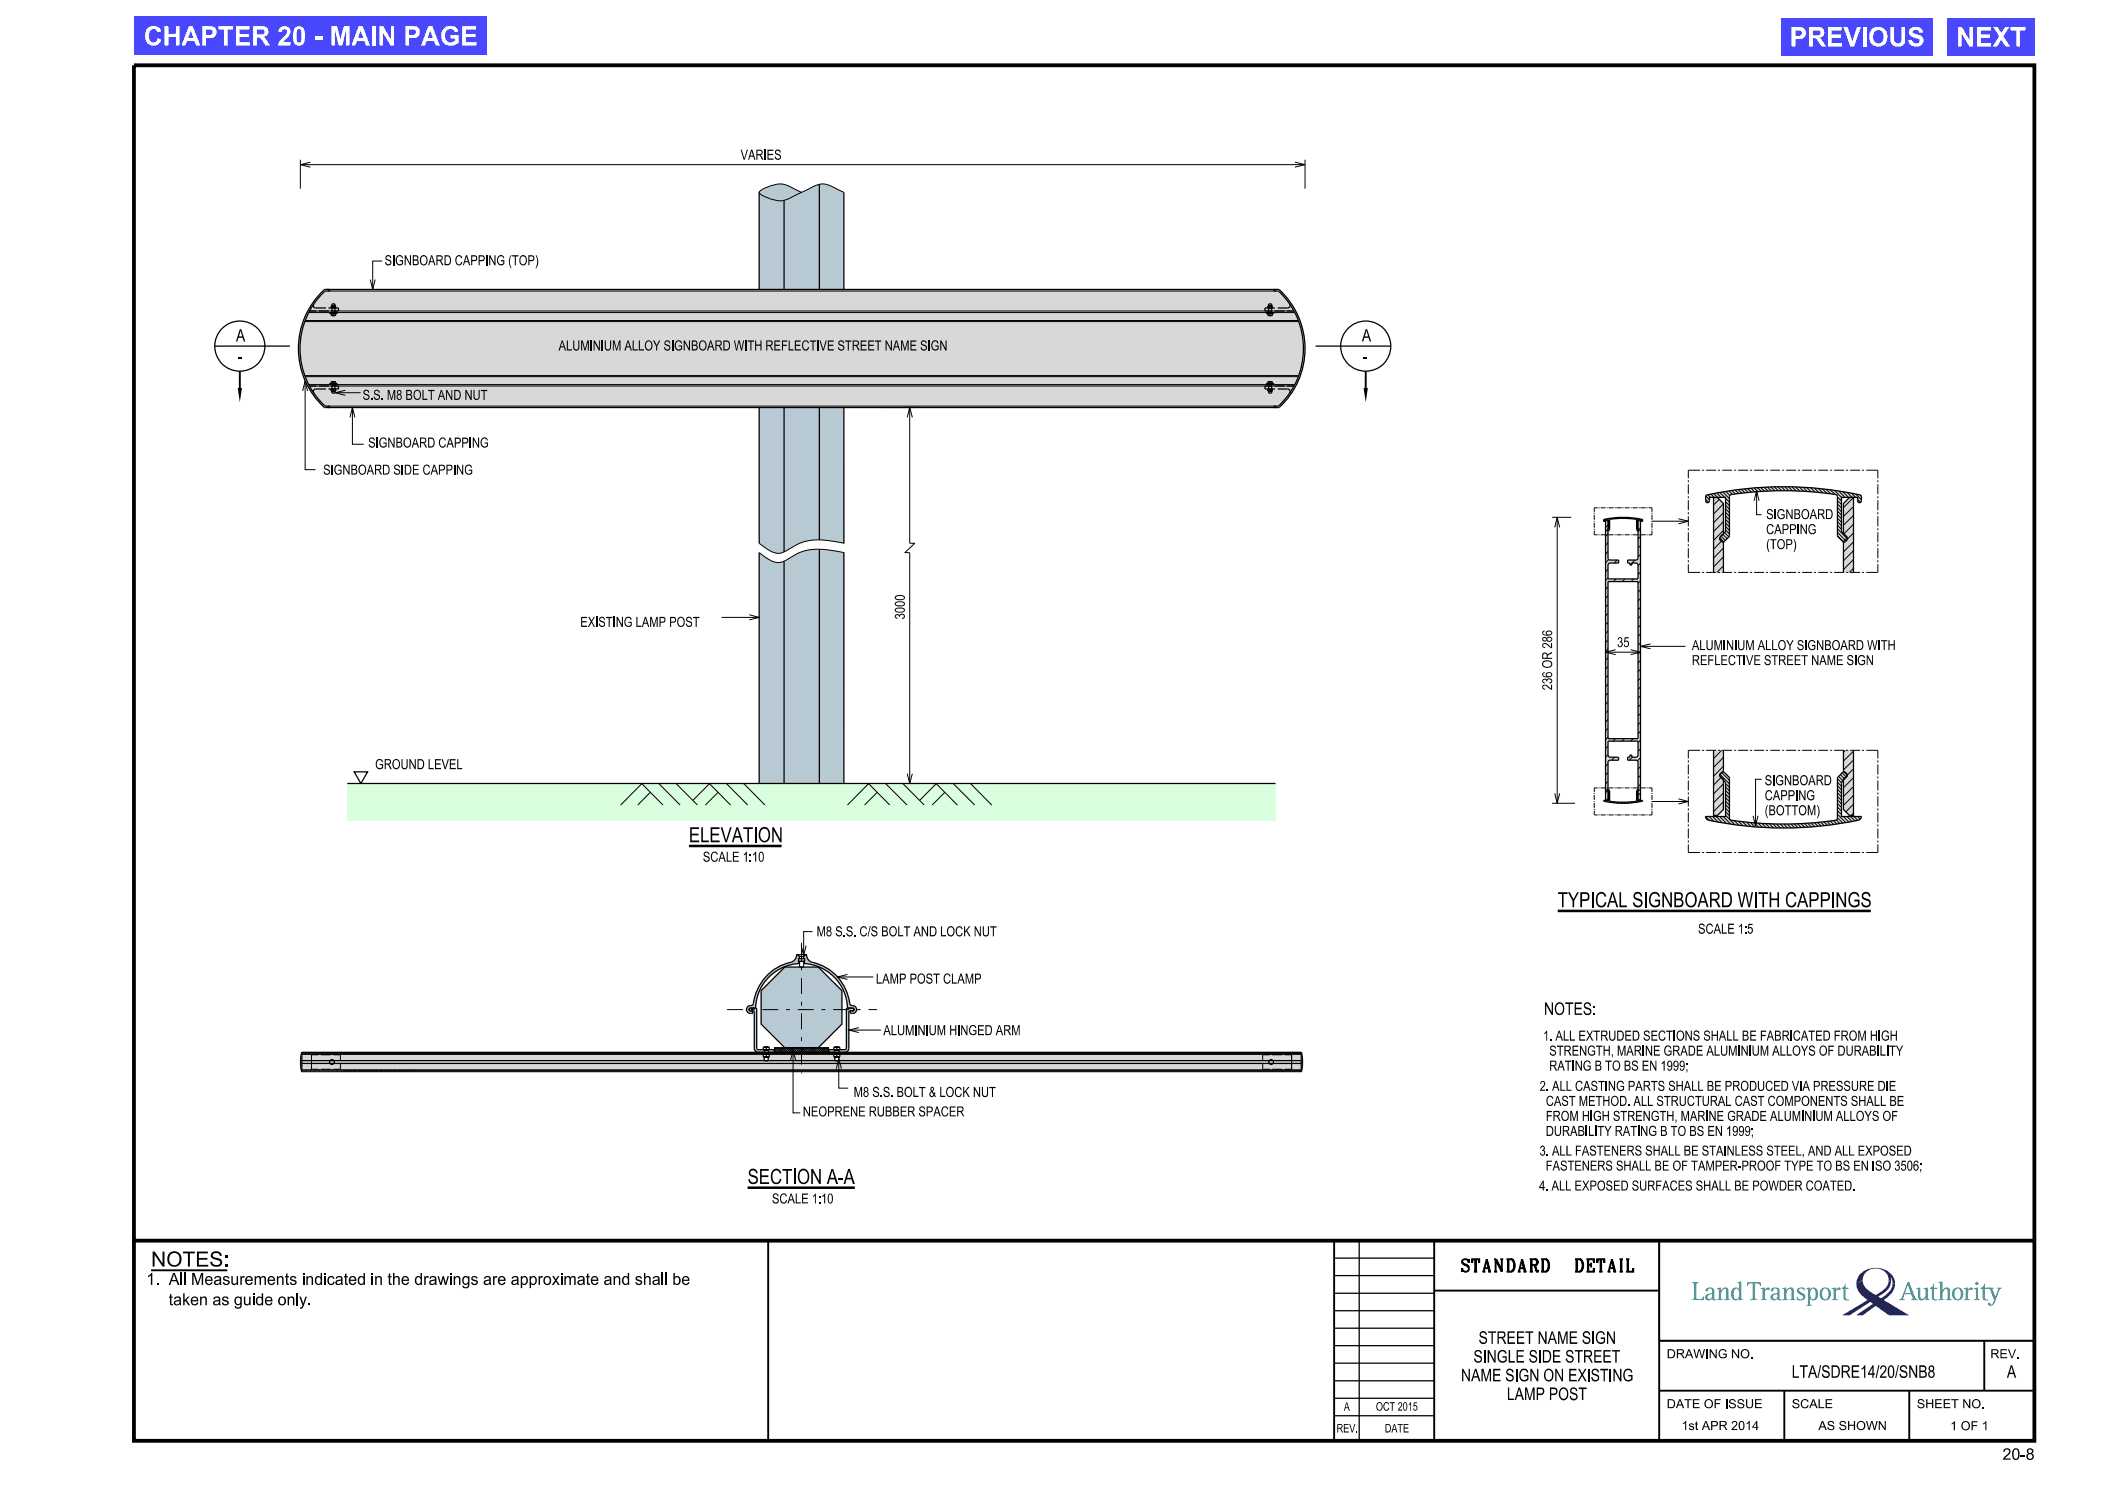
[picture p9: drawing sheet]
<svg xmlns="http://www.w3.org/2000/svg" width="420mm" height="297mm" viewBox="0 0 420 297" stroke-linecap="round" stroke-linejoin="round" font-family="sans-serif">
<defs><g id="words">
<g font-size="3.8" fill="#fff">
<text x="28.7" y="9.1">CHAPTER 20 - MAIN PAGE</text>
<text x="357.8" y="9.3">PREVIOUS</text>
<text x="391.1" y="9.3">NEXT</text>
</g>
<g font-size="3">
<text x="137.7" y="168.3">ELEVATION</text>
<text x="311.4" y="181.3">TYPICAL SIGNBOARD WITH CAPPINGS</text>
<text x="149.4" y="236.6">SECTION A-A</text>
<text x="30.2" y="253.1">NOTES:</text>
</g>
<g font-size="2.5">
<text x="47.2" y="68.3">A</text>
<text x="272.2" y="68.3">A</text>
<text x="308.7" y="202.9">NOTES:</text>
<text x="292.3" y="254.2">STANDARD</text>
<text x="313.9" y="254.2">DETAIL</text>
<text x="295.6" y="268.6">STREET NAME SIGN</text>
<text x="294.6" y="272.3">SINGLE SIDE STREET</text>
<text x="358.2" y="275.4">LTA/SDRE14/20/SNB8</text>
<text x="401.2" y="275.4">A</text>
<text x="292.1" y="276.1">NAME SIGN ON EXISTING</text>
<text x="301.2" y="279.8">LAMP POST</text>
</g>
<g font-size="2.4">
<text x="29.3" y="256.8">1.</text>
<text x="33.7" y="256.8">All Measurements indicated in the drawings are approximate and shall be</text>
<text x="33.9" y="260.9">taken as guide only.</text>
</g>
<text font-size="2.3" x="400.3" y="291.8">20-8</text>
<g font-size="2">
<text x="148" y="31.9">VARIES</text>
<text x="76.9" y="53">SIGNBOARD CAPPING (TOP)</text>
<text x="111.7" y="70">ALUMINIUM ALLOY SIGNBOARD WITH REFLECTIVE STREET NAME SIGN</text>
<text x="72.5" y="79.9">S.S. M8 BOLT AND NUT</text>
<text x="73.6" y="89.5">SIGNBOARD CAPPING</text>
<text x="64.6" y="94.9">SIGNBOARD SIDE CAPPING</text>
<text x="353.1" y="106.8">CAPPING</text>
<text x="353.1" y="103.8">SIGNBOARD</text>
<text x="353.1" y="109.8">(TOP)</text>
<text x="116" y="125.3">EXISTING LAMP POST</text>
<text x="323.3" y="129.3">35</text>
<text x="338.2" y="129.9">ALUMINIUM ALLOY SIGNBOARD WITH</text>
<text x="338.2" y="132.9">REFLECTIVE STREET NAME SIGN</text>
<text x="75" y="153.7">GROUND LEVEL</text>
<text x="352.8" y="159.9">CAPPING</text>
<text x="352.8" y="156.9">SIGNBOARD</text>
<text x="352.8" y="162.9">(BOTTOM)</text>
<text x="140.5" y="172.2">SCALE 1:10</text>
<text x="163.2" y="187.1">M8 S.S. C/S BOLT AND LOCK NUT</text>
<text x="339.4" y="186.6">SCALE 1:5</text>
<text x="175.1" y="196.6">LAMP POST CLAMP</text>
<text x="176.6" y="206.9">ALUMINIUM HINGED ARM</text>
<text x="308.5" y="208">1. ALL EXTRUDED SECTIONS SHALL BE FABRICATED FROM HIGH</text>
<text x="309.6" y="211">STRENGTH, MARINE GRADE ALUMINIUM ALLOYS OF DURABILITY</text>
<text x="309.7" y="214">RATING B TO BS EN 1999;</text>
<text x="170.6" y="219.3">M8 S.S. BOLT &amp; LOCK NUT</text>
<text x="307.8" y="218">2. ALL CASTING PARTS SHALL BE PRODUCED VIA PRESSURE DIE</text>
<text x="308.9" y="221">CAST METHOD. ALL STRUCTURAL CAST COMPONENTS SHALL BE</text>
<text x="160.5" y="223.1">NEOPRENE RUBBER SPACER</text>
<text x="308.9" y="224">FROM HIGH STRENGTH, MARINE GRADE ALUMINIUM ALLOYS OF</text>
<text x="308.9" y="227">DURABILITY RATING B TO BS EN 1999;</text>
<text x="307.8" y="231">3. ALL FASTENERS SHALL BE STAINLESS STEEL, AND ALL EXPOSED</text>
<text x="309" y="234">FASTENERS SHALL BE OF TAMPER-PROOF TYPE TO BS EN ISO 3506;</text>
<text x="307.7" y="238">4. ALL EXPOSED SURFACES SHALL BE POWDER COATED.</text>
<text x="154.3" y="240.5">SCALE 1:10</text>
</g>
<g font-size="1.8">
<text x="333.2" y="271.5">DRAWING NO.</text>
<text x="397.9" y="271.5">REV.</text>
<text x="333.2" y="281.5">DATE OF ISSUE</text>
<text x="358.2" y="281.5">SCALE</text>
<text x="383.2" y="281.5">SHEET NO.</text>
<text x="336.1" y="285.8">1st APR 2014</text>
<text x="363.5" y="285.8">AS SHOWN</text>
<text x="389.9" y="285.9">1 OF 1</text>
</g>
<g font-size="1.7">
<text x="268.6" y="282">A</text>
<text x="275.1" y="281.9">OCT 2015</text>
<text x="267.2" y="286.3">REV.</text>
<text x="276.8" y="286.3">DATE</text>
</g>
</g></defs>
<path d="M64.2 58.4l.6-.5h190.9a16 16 0 0 1 0 23.6h-190.9a16 16 0 0 1-.6-23.1z" fill="none" stroke="#d8d8d7" stroke-width=".2"/>
<path d="M64.5 58.2l.3-.3h190.9a16 16 0 0 1 0 23.6h-190.9a16 16 0 0 1-.3-23.3z" fill-rule="evenodd" fill="#d8d8d7"/>
<g fill="#b7c9d3">
<path d="M151.8 38.4v.1a6.5 6.5 0 0 0 5.3 1.5l4-1.9a7 7 0 0 1 3.6-1.3 16 16 0 0 1 4 1.6v19.5h-16.9z" fill-rule="evenodd"/>
<path d="M151.9 38.2a5.8 5.8 0 0 1 6.9-.5l1.4 .7-1.6 .8a4.8 4.8 0 0 1-5.4 .3l-.7-.4a.64 .64 0 0 1-.6-.9z" fill-rule="evenodd"/>
<path d="M151.8 81.5h16.9l.1 27.1a18.1 18.1 0 0 0-7.8-.4l-2.3 1a6.3 6.3 0 0 1-3.5 1.4l-1.7-.7-1.7-1.3z" fill-rule="evenodd"/>
<path d="M151.8 110.5l1.1 .8a3.7 3.7 0 0 0 5.3 0 9.6 9.6 0 0 1 7.6-1.4l3 .6-.1 46.1h-16.9z" fill-rule="evenodd"/>
</g>
<path d="M69.4 156.6h185.6v7.5h-185.6z" fill="#daffde"/>
<g fill="#b7c9d3">
<path d="M160.6 191.2l.5-.4a1.99 1.99 0 0 0 1.7 1.6 9.9 9.9 0 0 1 7.2 8.4l.1 .1a.84 .84 0 0 1 1.1 .9 .84 .84 0 0 1-1.2 .7v-.4a.52 .52 0 0 0 .7-.4l-.3-.2-.9-.1a9.3 9.3 0 0 0-8.8-8.8l.1-1h-.2z" fill-rule="evenodd"/>
<path d="M153.4 194.9a10.1 10.1 0 0 1 5.1-2.7 2.05 2.05 0 0 0 .8-1.4l.5 .4v.4h-.2l.2 1a9.3 9.3 0 0 0-8.8 8.8l-1 .1a.3 .3 0 0 0-.2 .3 .3 .3 0 0 0 .2 .3h.4l.1 .2a.76 .76 0 0 1-1.2-.2 .76 .76 0 0 1 .6-1.1l.4-.1 .3-.3a9.9 9.9 0 0 1 2.8-5.7z" fill-rule="evenodd"/>
<path d="M169.3 201.6l1.1-.1a.27 .27 0 0 1 .3 .3 .27 .27 0 0 1-.3 .2h-.5l-.2 .2v7.6l-.6 .5h-1.4v-.5h1.3l.2-.2z" fill-rule="evenodd"/>
<path d="M165.7 209.8h1.2v.5h-1.2z" fill-rule="evenodd"/>
<path d="M153.6 209.8h1.2v.5h-1.2z" fill-rule="evenodd"/>
<path d="M149.9 201.6l1.2-.1 .2 .2v7.8l.1 .3 1.4 .1v.4h-1.4l-.4-.2-.2-.4v-7.5l-.2-.2h-.7l-.1-.2z" fill-rule="evenodd"/>
<path d="M156.9 193.3h6.7l4.7 4.7v6.7l-4.7 4.7h-6.7l-4.7-4.7v-6.7z" fill-rule="evenodd"/>
</g>
<g fill="#d8d8d7">
<path d="M260.1 210.3l.1 .1z"/>
<path d="M60.3 210.4l.1-.1z"/>
<path d="M60.3 214.1l.1 .1z"/>
<path d="M60.3 210.4h.1v3.7a5.6 5.6 0 0 1-.3-3z" fill-rule="evenodd"/>
<path d="M260.1 210.4a5.6 5.6 0 0 1 .2 3l-.1 .7h-.1z" fill-rule="evenodd"/>
<path d="M260.1 210.3l.1 .1z" fill-rule="evenodd"/>
<path d="M260.1 214.1h.1z" fill-rule="evenodd"/>
<path d="M60.3 214.1l.1 .1z" fill-rule="evenodd"/>
<path d="M60.4 210.3h92.4v.4h-.2v.5l.2 .1v.7h.8v-.7l.2-.1-.2-.9h13.3l-.2 .9 .2 .1v.7h.8v-.7l.2-.1v-.5h-.2v-.4h92.4v3.9h-199.7z" fill-rule="evenodd"/>
<path d="M341 99.1a68.5 68.5 0 0 1 31-.1l.1 1a.39 .39 0 0 1-.4 .5 .39 .39 0 0 1-.4-.5v-.6h-3.2v6.8l1.1 1.2-.7 .9-1.2-1.3-.1-8a65 65 0 0 0-21.3-.1l-.2 .3v8l-1.1 1.1-.8-.9 1.1-1.2v-6.8h-3.2l-.1 .9a.37 .37 0 0 1-.6 0z" fill-rule="evenodd"/>
<path d="M342.5 99.4h.8l1.2 1.2v5.9l-.7 .9a.72 .72 0 0 0 .7 .9v6.1h-2z" fill-rule="evenodd"/>
<path d="M368.5 100.6l1.2-1.2h.8v15h-2v-6.1l.4-.1 .4-.5-.1-.4-.7-.7z" fill-rule="evenodd"/>
<path d="M342.5 150h2v4.1l-.6 .6-.2 .2 .8 1v5.9l-1.2 1.2h-.8z" fill-rule="evenodd"/>
<path d="M343.9 154.8l.5-.5h.2l1.1 1.2v8l.1 .3a64.9 64.9 0 0 0 21.4 .1l.1-.4v-7.9l1.3-1.3 .6 .5v.2l-.6 .7-.5 .8v6.7h4a.83 .83 0 0 1-.6 .7 70.3 70.3 0 0 1-30.2-.1l-.4-.6h4v-6.6l-.4-.9-.7-.7z" fill-rule="evenodd"/>
<path d="M368.5 150h2v13h-.8l-1.2-1.2v-5.9l.8-.9-.1-.3-.7-.6z" fill-rule="evenodd"/>
<path d="M321.3 157.9l.2-.1 .3 .2v2.1a13.9 13.9 0 0 0 5.4 0v-2.1l.3-.2 .1 .2-.3 .3v1.7h1.1l-.1 .1a17.2 17.2 0 0 1-7.7 0v-.1h1v-1.7z" fill-rule="evenodd"/>
<path d="M320.6 103.9a16.2 16.2 0 0 1 7.8 0l-.1 .3-.1-.3h-.9v1.7l.3 .3-.2 .2-.2-.2v-2a13.5 13.5 0 0 0-5.4 0v2l-.3 .2-.2-.2 .3-.2v-1.8h-.8l-.1 .3z" fill-rule="evenodd"/>
<path d="M321 103.9v56h.2l.3-.3v-1.5l-.2-.3 .2-.1v-5.6l.4-.2h1.7v-.6h-1.7l-.4-.2v-3h5.9v3l-.2 .2h-1v-.4h-.4v.4h-.4v.6h1.7l.3 .2v5.6l.3 .2-.3 .2v1.5l.5 .3v-56l-.5 .3v1.5l.3 .3-.3 .1v5.6l-.3 .2h-1.7v.6h.4v.4h.4v-.4h.9l.3 .2v3h-5.9v-2.9l.4-.3h1.7v-.6h-1.7l-.4-.2v-5.6l-.2-.1 .2-.2v-1.6l-.3-.3zM321.5 116.2h5.9v31.4h-5.9z" fill-rule="evenodd"/>
</g>
<path d="M26.8 13h379.9v275h-379.9zM26.8 248h379.9" fill="none" stroke="#000" stroke-width=".76" stroke-linecap="butt"/>
<path d="M153.6 248v40M266.7 248v40M286.7 257.9h45M286.7 248v40M331.7 248v40M331.7 268h75M331.7 278h75M356.7 278v10M381.7 278v10M396.7 268v10" fill="none" stroke="#000" stroke-width=".38"/>
<path d="M266.7 258.5h20M266.7 254.9h20M266.7 251.5h20M271.7 248v40M331.7 248h75v20h-75zM266.7 279.5h20M266.7 276h20M266.7 272.4h20M266.7 269h20M266.7 265.5h20M266.7 262h20M266.7 283h20" fill="none" stroke="#000" stroke-width=".25"/>
<g fill="#171c8f">
<path d="M371.1 256.5l1.3-.6a3.5 3.5 0 0 0 2.2 2.7l.4 .3 .7-.5a3.1 3.1 0 0 0 1.9-2.5l.4 .2a3.7 3.7 0 0 1-2.2 2.9l-.3 .2 .5 .3 1-.7a3 3 0 0 0 1.3-2.2l.5-.1a4.1 4.1 0 0 1-2.2 3.4l5 3h-4l-2.6-1.9-2.6 1.9h-1.3l3.3-2.3-.5-.4-4.2 2.7h-1.4l5-3.1-.4-.3a3.7 3.7 0 0 1-1.8-3z" fill-rule="evenodd"/>
<path d="M371.9 254.6a4.2 4.2 0 0 1 6.8 1.2l.1 .7-.5 .1-.1-.8-.3-.6 .1 .9-.4-.2a2.63 2.63 0 0 0-2.6-2.4 2.63 2.63 0 0 0-2.6 2.4l-1.3 .6 .2-1z" fill-rule="evenodd"/>
</g>
<g fill="#008c95">
<path d="M338.2 256.3h1.4l-.4 .2-.1 .2v2.9h1l.4-.5h.1v.8l-2.4-.1 .4-.3v-2.8z" fill-rule="evenodd"/>
<path d="M341.1 257.6l-.1 .1a.28 .28 0 0 0 .2 .4 .28 .28 0 0 0 .3-.4l.1-.2h.4l.2 .2 .1 .8h-.6a.71 .71 0 0 0-.8 .6 .71 .71 0 0 0 .5 .8 .71 .71 0 0 0 .9-.4l.1 .3 .3 .1a.16 .16 0 0 0 .2 .1 .16 .16 0 0 0 .1-.3l-.3-.1v-1.7l-.2-.4-.3-.2h-.7zM341.5 258.9l.8-.2v.4l-.3 .5-.2 .1-.3-.1-.2-.6z" fill-rule="evenodd"/>
<path d="M343.2 257.5l.8-.2v.8l.2-.4 .5-.4 .6 .1 .2 .5v1.6l.4 .3-1.2 .1 .4-.4v-1.6l-.2-.3h-.3l-.3 .3-.3 .6v1l.4 .3-1.2 .1 .4-.4v-1.8z" fill-rule="evenodd"/>
<path d="M347.3 256.3l.8-.2v3.3l.4 .3-.8 .2v-.4l-.2 .2-.4 .2a1.33 1.33 0 0 1-.8-2.2l.5-.4h.4l.5 .4v-1.1zM346.9 257.6l-.4 .8 .2 1.1a.61 .61 0 0 0 .8 0 .61 .61 0 0 0 .2-.7l-.2-1-.3-.3z" fill-rule="evenodd"/>
<path d="M349.3 256.3h2.7v.7h-.1l-.1-.3-.3-.2h-.7v2.9l.2 .3 .4 .1-1.6 .1 .4-.2 .2-.3v-2.9h-.7l-.3 .5h-.1z" fill-rule="evenodd"/>
<path d="M352 257.5l.8-.2v.6l.3-.5 .5-.1 .2 .4-.4 .1a.5 .5 0 0 0-.5 .1 .5 .5 0 0 0-.1 .6v1.1l.4 .2-1.2 .1 .4-.3v-1.9z" fill-rule="evenodd"/>
<path d="M354.1 257.6l.5-.3h.6l.4 .3 .1 2 .3 .1a.16 .16 0 0 1 0 .3 .16 .16 0 0 1-.3-.1h-.2l-.2-.4-.3 .3-.6 .1-.5-.4a.96 .96 0 0 1 1.2-1h.2v-.7l-.1-.2-.6-.1-.2 .6-.4-.1zM354.5 258.9l-.1 .2 .1 .4 .2 .2 .3-.1 .3-.4v-.5z" fill-rule="evenodd"/>
<path d="M356.3 257.5l.8-.2v.8l.4-.6 .9-.1 .2 .4v1.7l.4 .3-1.2 .1 .3-.4v-1.7v-.1l-.4-.1-.5 .5-.1 .4v1l.4 .4h-1.2l.4-.3v-1.9z" fill-rule="evenodd"/>
<path d="M359.4 257.5l.4-.2 .9 .1 .1 .6-.5-.5h-.4l-.3 .3 .2 .4 1 .6 .1 .5-.3 .4-.4 .2-1-.1v-.6l.6 .5h.4l.3-.3-.3-.5-.9-.6-.1-.5z" fill-rule="evenodd"/>
<path d="M361 257.5l.4 .2v3l-.4 .2h1.3l-.5-.3v-1.1l.5 .4h.4l.5-.3 .2-.6-.1-1.1a.82 .82 0 0 0-.7-.6 .82 .82 0 0 0-.8 .4v-.4zM362.1 257.7l.4-.2 .4 .3 .1 1.1-.2 .5a.53 .53 0 0 1-.7 .2 .53 .53 0 0 1-.2-.7v-.7z" fill-rule="evenodd"/>
<path d="M364.1 257.7l.5-.4 .7 .1 .5 .5 .2 .7h-.5l-.1-.7-.4-.4-.4 .1-.2 .2-.2 .8h-.4l.1-.6z" fill-rule="evenodd"/>
<path d="M363.8 258.6h.4l.1 .7 .4 .4h.4l.3-.3 .1-.8h.5v.2l-.4 .8-.4 .3h-.5l-.7-.4z" fill-rule="evenodd"/>
<path d="M366.1 257.5l.9-.2v.6l.3-.5 .5-.1 .1 .4-.3 .1a.5 .5 0 0 0-.5 .1 .5 .5 0 0 0-.1 .6v1l.4 .4h-1.3l.4-.2 .1-.3v-1.5z" fill-rule="evenodd"/>
<path d="M368.8 256.6h.1v.8h.6v.2h-.6l.1 1.9 .2 .2h.4v.2h-.7l-.4-.3v-2h-.3v-.2l.5-.3z" fill-rule="evenodd"/>
<path d="M381.4 256.2l-1.2 3.1-.6 .6h1.2l-.1-.2a.24 .24 0 0 1-.3-.1 .24 .24 0 0 1 .1-.3l.2-.6h1.4l.2 .7a.22 .22 0 0 1 0 .3 .22 .22 0 0 1-.2 0l-.1 .2h1.4l-.6-.5-1.2-3.2zM381.4 256.8l.6 1.6h-1.2z" fill-rule="evenodd"/>
<path d="M383 257.5l.9-.2v2l.2 .3h.3l.4-.3 .2-.6-.1-1-.4-.2 .8-.2v2.1l.5 .3-.8 .2-.1-.6-.4 .5h-.8l-.3-.6v-1.5z" fill-rule="evenodd"/>
<path d="M386.5 256.6h.1v.8h.7v.2h-.7v1.9l.3 .2h.4v.2h-.7a.54 .54 0 0 1-.4-.8v-1.5h-.4v-.2l.5-.2z" fill-rule="evenodd"/>
<path d="M387.5 256.3l.8-.2v2l.2-.5 .4-.3 .7 .2 .2 .4v1.6l.4 .4h-1.3l.5-.4v-1.6l-.3-.3-.4 .1-.4 .8v1l.4 .3-1.2 .1 .4-.4v-2.9z" fill-rule="evenodd"/>
<path d="M390.2 258.6h.5l.1 .8a.62 .62 0 0 0 .8 .3 .62 .62 0 0 0 .4-.8v-.3h.5l-.1 .5-.3 .5-.4 .3h-.6l-.6-.3-.2-.4z" fill-rule="evenodd"/>
<path d="M390.5 257.7l.6-.4 .7 .1 .5 .4 .2 .8h-.5l-.2-.8a.64 .64 0 0 0-.8-.2 .64 .64 0 0 0-.3 .8v.2h-.5l.1-.6z" fill-rule="evenodd"/>
<path d="M392.6 257.5l.8-.2v.6l.3-.5 .5-.1 .2 .4-.4 .1a.5 .5 0 0 0-.5 .1 .5 .5 0 0 0-.1 .6v1l.4 .4h-1.2l.4-.3v-1.9z" fill-rule="evenodd"/>
<path d="M394.6 257.5l.8-.2v2.3l.4 .3h-1.2l.4-.4v-1.7z" fill-rule="evenodd"/>
<path d="M396.6 256.6h.2v.8h1.2v.2h-1.2v1.8l.1 .3h.5v.2h-.7l-.4-.4v-1.9h-.4v-.2l.5-.2z" fill-rule="evenodd"/>
<path d="M397.4 257.4h1.2v.1a.25 .25 0 0 0-.3 .1 .25 .25 0 0 0 .1 .3l.5 1.3 .5-1.3a.24 .24 0 0 0 .1-.3 .24 .24 0 0 0-.3-.1v-.1h1l-.5 .4-1.2 2.9-.3 .2h-.5l-.3-.2 .1-.3 .4 .2a.25 .25 0 0 0 .3 .2 .25 .25 0 0 0 .2-.3l.2-.6-.8-2.2-.4-.1z" fill-rule="evenodd"/>
<circle cx="395.2" cy="256.5" r=".3"/>
</g>
<path d="M30.2 253.9h15.2" fill="none" stroke="#000" stroke-width=".38"/>
<g fill="#4a48ff">
<path d="M26.8 3.3h70.4v7.7h-70.4z"/>
<path d="M356 3.6h30.3v7.4h-30.3z"/>
<path d="M389.3 3.6h17.4v7.4h-17.4z"/>
</g>
<g fill="#000">
<path d="M47.5 77.5h.9l-.5 2.9zM272.6 77.5h.8l-.4 2.9z"/>
<path d="M47.7 71.4h.6v.2h-.6z" fill-rule="evenodd"/>
<path d="M272.6 71.4h.6v.2h-.6z" fill-rule="evenodd"/>
<path d="M176 81.4v.1z" fill-rule="evenodd"/>
<path d="M179 119.1a.49 .49 0 0 0-.1 .6 .49 .49 0 0 0 .6 .2 1.08 1.08 0 0 0 1.4-.5 1.29 1.29 0 0 0-1.6-.4zM179.1 119.3a1.34 1.34 0 0 1 1.6 .1v.2a1.41 1.41 0 0 1-1.6-.2z" fill-rule="evenodd"/>
<path d="M324.4 103.3l.1 .1z" fill-rule="evenodd"/>
<path d="M179 121.6a.53 .53 0 0 0 0 .7 .53 .53 0 0 0 .7 .1h.5a.54 .54 0 0 0 .7-.6 .54 .54 0 0 0-.8-.4zM179.1 121.8a1.74 1.74 0 0 1 1.6 0v.2a1.2 1.2 0 0 1-1.6 0z" fill-rule="evenodd"/>
<path d="M179 120.4a.54 .54 0 0 0 0 .7 .54 .54 0 0 0 .7 .1h.5a.54 .54 0 0 0 .7-.6 .54 .54 0 0 0-.8-.4zM179.1 120.6a1.31 1.31 0 0 1 1.6 .1v.1a1.78 1.78 0 0 1-1.6 0z" fill-rule="evenodd"/>
<path d="M179 122.9l.4-.2 .4 .2a.56 .56 0 0 1 .9-.1 .56 .56 0 0 1-.4 .9v-.2h.2a.36 .36 0 0 0-.2-.7 .36 .36 0 0 0-.4 .5h-.2a.29 .29 0 0 0-.2-.4 .29 .29 0 0 0-.3 .2 .29 .29 0 0 0 .2 .4v.2l-.5-.3z" fill-rule="evenodd"/>
<path d="M308.4 134.5l-.1 .3a1.1 1.1 0 0 0 1.6 .5 .54 .54 0 0 0 .4-.7 .54 .54 0 0 0-.8-.3 .44 .44 0 0 0-.5 .4 .44 .44 0 0 0 .2 .5 .47 .47 0 0 1-.5-.1 .47 .47 0 0 1-.1-.5l.2-.1v-.2zM309.3 134.6a.43 .43 0 0 1 .5-.1 .43 .43 0 0 1 .3 .5 .42 .42 0 0 1-.6 .2 .42 .42 0 0 1-.2-.6z" fill-rule="evenodd"/>
<path d="M308.4 126.2l-.1 .3a1.18 1.18 0 0 0 2 0 .66 .66 0 0 0-.7-.5 .66 .66 0 0 0-.6 .6l.2 .3a.46 .46 0 0 1-.5-.1 .46 .46 0 0 1-.1-.5l.2-.1v-.2zM309.3 126.3l.5-.1a.32 .32 0 0 1 .3 .5 .32 .32 0 0 1-.5 .1l-.4-.2z" fill-rule="evenodd"/>
<path d="M308.4 127.4a.48 .48 0 0 0 .1 .7 .48 .48 0 0 0 .7-.1 .57 .57 0 0 0 .9 .2 .57 .57 0 0 0 0-.9 .57 .57 0 0 0-.9 .3l-.3-.3zM308.5 127.7a.28 .28 0 0 1 .5 0 .28 .28 0 0 1-.5 0zM309.4 127.5a.37 .37 0 0 1 .5 0 .37 .37 0 0 1 .1 .5 .38 .38 0 0 1-.5 0 .38 .38 0 0 1-.1-.5z" fill-rule="evenodd"/>
<path d="M308.5 132.2a.78 .78 0 0 0-.1 1 .78 .78 0 0 0 .9 .3 .79 .79 0 0 0 1-.8 .79 .79 0 0 0-1-.7zM308.6 132.4a.92 .92 0 0 1 1.5 .3 .88 .88 0 0 1-.8 .6 .88 .88 0 0 1-.8-.6z" fill-rule="evenodd"/>
<path d="M308.4 135.8l.4-.2 .4 .3a.55 .55 0 0 1 1-.1 .55 .55 0 0 1-.5 .8v-.2h.2a.36 .36 0 0 0-.1-.7 .36 .36 0 0 0-.5 .4l.1 .1h-.3a.28 .28 0 0 0-.2-.3 .28 .28 0 0 0-.3 .1 .28 .28 0 0 0 .1 .4h.1v.2a.48 .48 0 0 1-.5-.3 .48 .48 0 0 1 .1-.5z" fill-rule="evenodd"/>
<path d="M308.4 136.9a1.42 1.42 0 0 1 1.7 .7v-.8h.2v1.1l-.6-.3a.88 .88 0 0 0-1.2-.4v.3l.4 .2v.2l-.6-.4z" fill-rule="evenodd"/>
<path d="M308.4 128.7a1.46 1.46 0 0 1 1.7 .6v-.8h.2v1.1l-.6-.3a.86 .86 0 0 0-1.2-.4v.2l.4 .2v.2l-.6-.3z" fill-rule="evenodd"/>
<path d="M308.4 130.6l-.1 1.1h2v-.2h-.9l.1-.5 .8-.4v-.3l-.9 .6a.59 .59 0 0 0-1-.3zM308.6 130.7a.35 .35 0 0 1 .4 0 .35 .35 0 0 1 .2 .3v.5h-.7z" fill-rule="evenodd"/>
<path d="M327.9 132l.1 .1z" fill-rule="evenodd"/>
<path d="M327.9 132.6h.1z" fill-rule="evenodd"/>
<path d="M176 156.6v.1z" fill-rule="evenodd"/>
<path d="M181.8 156.6h.1z" fill-rule="evenodd"/>
<path d="M340.7 280.6a.9 .9 0 0 0 1.8 0 .9 .9 0 0 0-1.8 0zM341.1 280a.67 .67 0 0 1 1.1 .5 .67 .67 0 0 1-1.1 .6l-.1-.5z" fill-rule="evenodd"/>
<path d="M345.8 279.8a.71 .71 0 0 1 1.2 .4h-.3a.39 .39 0 0 0-.4-.4 .39 .39 0 0 0-.3 .5 .95 .95 0 0 1 1 .8 .77 .77 0 0 1-.8 .4 .77 .77 0 0 1-.6-.6l.2-.1a.46 .46 0 0 0 .5 .5 .46 .46 0 0 0 .4-.5l-.1-.1a.77 .77 0 0 1-.9-.7z" fill-rule="evenodd"/>
<path d="M347.4 279.9a.69 .69 0 0 1 .7-.3 .69 .69 0 0 1 .6 .6h-.3a.41 .41 0 0 0-.4-.4 .41 .41 0 0 0-.4 .5 .95 .95 0 0 1 1.1 .8 .75 .75 0 0 1-.8 .4 .75 .75 0 0 1-.6-.6l.2-.1a.48 .48 0 0 0 .5 .5 .48 .48 0 0 0 .4-.5l-.1-.1a.67 .67 0 0 1-.7-.2 .67 .67 0 0 1-.2-.6z" fill-rule="evenodd"/>
<path d="M358.5 279.8a.71 .71 0 0 1 1.2 .4h-.3a.39 .39 0 0 0-.4-.4 .39 .39 0 0 0-.3 .5 .95 .95 0 0 1 1 .8 .77 .77 0 0 1-.8 .4 .77 .77 0 0 1-.6-.6l.2-.1a.46 .46 0 0 0 .5 .5 .46 .46 0 0 0 .4-.5l-.1-.1a.77 .77 0 0 1-.9-.7z" fill-rule="evenodd"/>
<path d="M360.3 279.8a.78 .78 0 0 1 1.3 .3l-.3 .1a.61 .61 0 0 0-.8-.3 .61 .61 0 0 0-.3 .9 .56 .56 0 0 0 .6 .5 .56 .56 0 0 0 .6-.5l.2 .1a.86 .86 0 0 1-1.3 .5 .86 .86 0 0 1-.2-1.3z" fill-rule="evenodd"/>
<path d="M383.5 279.8a.69 .69 0 0 1 1.2 .4h-.2a.41 .41 0 0 0-.5-.4 .41 .41 0 0 0-.4 .5 .95 .95 0 0 1 1.1 .8 .75 .75 0 0 1-.8 .4 .75 .75 0 0 1-.6-.6l.2-.1a.48 .48 0 0 0 .5 .5 .48 .48 0 0 0 .5-.5l-.2-.1a.67 .67 0 0 1-.7-.2 .67 .67 0 0 1-.2-.6z" fill-rule="evenodd"/>
<path d="M394.2 280.6a.9 .9 0 0 0 1.8 0 .9 .9 0 0 0-1.8 0zM394.6 280a.67 .67 0 0 1 1.1 .5 .67 .67 0 0 1-1.1 .6l-.2-.5z" fill-rule="evenodd"/>
<circle cx="260.9" cy="69.7" r=".07"/>
<circle cx="321" cy="131.9" r=".07"/>
<circle cx="324.5" cy="160.5" r=".07"/>
</g>
<g fill="none" stroke="#000" stroke-width=".25">
<path d="M151.8 38.4v19.5M163.8 36.8v21.1M168.7 38.4v19.5M64.2 58.5l.7-.6h190.8a15.9 15.9 0 0 1 0 23.6h-190.8a15.9 15.9 0 0 1-.7-23zM65.9 57.9v.3h-.7a14.3 14.3 0 0 0-5 9.1 15.6 15.6 0 0 0 4.8 13.8l.9 .1v.3M156.7 40.1v17.8M254.7 57.9v.3a1.36 1.36 0 0 1 1.6 .7 15.7 15.7 0 0 1-.7 22.2l-.9 .1v.3M42.9 69.2h15.1M61.9 62.2h1.4M61.9 77.1h1.4M62.7 60.8l-.1 .3 .3 .4 2.3 .1M63.7 62.2h2.1"/>
<path d="M63.7 77.1h2.1M65.2 77.7l-2.3 .1-.3 .4 .1 .4M65.7 61.6h2v.6h-1.4M65.9 62.5h1.4v.1h-1.4zM65.9 76.7h1.4v.2h-1.4zM66.2 61.2h.4M66.2 76.3h.4M66.2 63h.4M66.2 78.1h.4M66.2 63v-.4h.9v.4M66.2 63h.9M66.2 61.2v.4"/>
<path d="M66.2 76.3v.4h.9v-.4M66.2 77.7v.4M66.2 61.2h.9M66.2 76.3h.9M66.2 78.1h.9M66.3 77.1h1.4v.6h-2M66.4 76.7v1.9h.6v-1.9M66.4 63.1h.5M66.4 61.1h.5M66.4 76.3h.5M66.4 78.2h.5M66.6 63h.5"/>
<path d="M66.6 78.1h.5M66.6 61.2v.4M66.6 62.6v.4M66.6 76.3v.4M66.6 77.7v.4M66.6 61.2h.5M66.6 76.3h.5M67 62.6v-1.9h-.6v1.9M67.1 61.2v.4M67.1 77.7v.4M253.2 62.5h1.4v.1h-1.4zM253.2 76.7h1.4v.2h-1.4z"/>
<path d="M253.4 63h1M253.4 61.2h1M253.4 76.3h1M253.4 78.1h1M253.4 63h.5M253.4 78.1h.5M253.4 61.2h.5M253.4 76.3h.5M253.4 63v-.4h1v.4M253.4 76.3v.4h1v-.4M253.4 61.2v.4M253.4 77.7v.4"/>
<path d="M253.6 62.6v-1.9h.6v1.9M253.7 63.1h.4M253.7 61.1h.4M253.7 76.3h.4M253.7 78.2h.4M253.9 63h.5M253.9 78.1h.5M253.9 61.2h.5M253.9 76.3h.5M253.9 61.2v.4M253.9 62.6v.4M253.9 76.3v.4"/>
<path d="M253.9 77.7v.4M254.2 76.7v1.9h-.6v-1.9M254.3 77.1h-1.4v.6h2M254.4 61.2v.4M254.4 77.7v.4M254.8 62.2h2M254.8 77.1h2M254.9 61.6h-2v.6h1.4M255.4 77.7l2.2 .1 .3 .4-.1 .4M257.3 62.2h1.4M257.3 77.1h1.4M257.8 60.8l.1 .3-.3 .4-2.2 .1"/>
<path d="M263 69.2h15M151.8 81.5v27.1M156.7 81.5v28.8M163.8 81.5v26.4M168.7 81.5v27.1M341.1 99a70.2 70.2 0 0 1 30.9 0 1.26 1.26 0 0 1-.1 1.4 .39 .39 0 0 1-.6-.4v-.6h-3.2v6.8l1.2 1.4a.77 .77 0 0 1-.8 .7l-1.2-1.3v-7.8l-.1-.3a67.3 67.3 0 0 0-21.3 0l-.2 .3v7.8l-.1 .3-.9 .9-.4 .1a.7 .7 0 0 1-.4-.9l1-1.2v-6.8h-3.2v.6a.39 .39 0 0 1-.4 .5 .39 .39 0 0 1-.3-.5zM151.8 110.5v46.1M156.7 112.2v44.4M163.8 109.8v46.8M168.7 110.5v46.1M321.3 105.9l.1 .3 .4-.3v-2a12.6 12.6 0 0 1 5.4 0v2l.3 .3 .1-.3M321.3 106l.2-.2v-1.6l-.3-.3h-.2v56h.2l.3-.3v-1.5"/>
<path d="M321.5 116.2h5.9v31.4h-5.9zM327.6 105.9l-.3-.3v-1.7h.9l.1 .3 .1-.3a15.6 15.6 0 0 0-7.8 0l.1 .3 .1-.3h.8v1.8l-.3 .2M327.6 106l-.2-.3v-1.5l.5-.3v56l-.5-.3 .1-1.5M327.6 106l-.2 .1v5.6l-.3 .2h-1.7v.6h.4v.4h.4v-.4h.9l.3 .2v3h-5.9v-3l.4-.2h1.7v-.6h-1.7l-.4-.2v-5.6l-.2-.1M344.5 114.4v-6.1l-.7-.8 .7-1v-5.9l-1.2-1.2h-.8v15M370.5 114.4v-15h-.8l-1.2 1.2v5.9l.7 1-.7 .8v6.1M69.4 156.6h185.6M70.8 154.3h2.7l-1.4 2.3zM321.3 158l.3 .3v1.7h-1v.1a16.9 16.9 0 0 0 7.7 0l.1-.1h-1.1v-1.7l.3-.3M321.3 158l.2-.3v-5.6l.4-.2h1.7v-.6h-1.7l-.4-.2v-3h5.9v3l-.3 .2h-.9v-.4h-.4v.4h-.4v.6h1.7l.3 .2v5.6l.2 .3M321.3 158l.2 .1M321.5 158.1h.1"/>
<path d="M327.6 158l-.1-.3-.3 .3v2.1a12.6 12.6 0 0 1-5.4 0v-2l-.4-.4-.1 .3M342.5 150v13h.8l1.2-1.2v-5.9l-.7-1 .7-.8v-4.1M344.1 154.4h.6l1 1v8.1l.2 .4a67.4 67.4 0 0 0 21.3 0l.1-.4v-7.9l1.2-1.3a.77 .77 0 0 1 .8 .7l-1.2 1.4v6.8h4a.83 .83 0 0 1-.6 .7 71.4 71.4 0 0 1-30.2-.1l-.4-.6h4v-6.6l-.2-.5-.9-1.1 .1-.3zM368.5 150v4.1l.7 .8-.7 1v5.9l1.2 1.2h.8v-13M60.4 210.7h199.7M60.4 210.5h199.7M60.4 210.3h199.7M60.4 212h199.7M60.4 212.5h199.7M150 202.1l-.2-.2 .1-.4 1.1-.1a9.3 9.3 0 0 1 8.8-8.8l-.2-1h1.2l-.1 1a9.3 9.3 0 0 1 8.8 8.8l.9 .1a.3 .3 0 0 1 .3 .3 .3 .3 0 0 1-.3 .3M150 202l-.2-.2 .1-.3h1.2l.2 .2v8l1.9 .2 1.6-.1v.5M150 202h.6l.2 .2v7.3a.81 .81 0 0 0 .8 .8"/>
<path d="M150.2 202.1l.3 .2a.77 .77 0 0 1-1.3-.3 .77 .77 0 0 1 .8-1 .48 .48 0 0 0 .6-.4 10 10 0 0 1 7.9-8.4 2.05 2.05 0 0 0 .8-1.4 1.23 1.23 0 0 0 1.8 0 2.25 2.25 0 0 0 2 1.7 9.9 9.9 0 0 1 6.9 8.3l.1 .1a.84 .84 0 0 1 1.1 .9 .84 .84 0 0 1-1.1 .7l-.1-.2 .2-.2M152.6 211.2h1.2M152.6 209.3h1.2M152.6 211.2h.6M152.6 209.3v.5h1.2v-.5M152.6 210.7v.5M152.6 209.3h.6M152.8 209.8v.9M152.8 211.2v.8M152.9 211.3h.6M152.9 209.2h.6M153.2 209.3h.6"/>
<path d="M153.2 211.2h.6M153.2 209.3v.5M153.2 210.7v.5M153.6 211.2v.8M153.6 209.8v.9M153.8 210.7v.5M154.9 209.4h10.7v.9h-10.7zM166.7 211.2h.6M166.7 209.3v.5h1.2v-.5M166.7 211.2h1.2M166.7 209.3h1.2M166.7 210.7v.5"/>
<path d="M166.7 209.3h.6M166.9 209.8v.9M166.9 211.2v.8M167 211.3h.6M167 209.2h.6M167.3 209.3h.6M167.3 211.2h.6M167.3 209.3v.5M167.3 210.7v.5M167.7 209.8v.9M167.7 211.2v.8M167.9 210.7v.5"/>
<path d="M170.4 202h-.5l-.2 .2v7.3a.81 .81 0 0 1-.8 .8M170.4 202l.3-.2-.1-.3h-1.2l-.2 .2v8l-1.9 .2-.1-.1h-1.5v.5"/>
<circle cx="47.9" cy="69.2" r="5"/>
<circle cx="273" cy="69.2" r="5"/>
<circle cx="160.2" cy="201.3" r="8.7"/>
</g>
<g fill="none" stroke="#000" stroke-width=".2">
<path d="M60 31.9v5.8M60 32.9h200.9M62.1 32.4l-2.1 .5 2.1 .5M160.2 38.4l-1.2-.5a5.3 5.3 0 0 0-6-.4l-1.1 .7-.1 .2a6.1 6.1 0 0 0 4.2 1.7 11.5 11.5 0 0 0 4.2-1.7l1.8-.9a4.1 4.1 0 0 1 4.9 0l1.8 .9M258.9 32.4l2 .5-2 .5M260.9 31.9v5.8M65.5 58.2h189.5M74 55.9l.5 2 .5-2M76.4 52.2h-1.9v5.7M60.5 78.1l.5-1.9 .5 1.9M60.9 64.3h198.7M60.9 75.1h198.7"/>
<path d="M61 76.2v17.7h2.1M61 64.1h198.5M61 75.3h198.5M61.7 62.5h197.1M61.7 76.9h197.1M61.9 62.2h196.8M61.9 77.1h196.8M67 78.5h5.1M69 78l-2 .5 2 .5M65.5 81.2h189.5M70 83.4l.4-1.9 .5 1.9M70.4 81.5v7.3h2.3"/>
<path d="M176.5 81.5h6.3M180.8 81.4h2.1M181.4 83.4l.5-2 .5 2M181.9 81.4v27.2h1l-2 1.9h1v46.1M337.5 96v.4M337.5 96.8v2M337.5 99.2v.4M337.5 100v2M339.9 94h-2.4v1.6M340.3 94h.4M341 99.8l.5 .6M341 99.1l.7 .8"/>
<path d="M341.1 94h2M341.4 98.9l.5 .5M342 98.7l.7 .7M342.6 98.6l.8 .8M343.2 98.5l.9 .9M343.5 94h.4M343.7 99.8l-1.2 1.1M343.8 98.4l1 1M344.3 94h2M344.4 98.3l1.3 1.4M344.9 99.6l.8 .8M345 98.2l.8 .8"/>
<path d="M345.6 98.1l.7 .7M346.2 98l.7 .7M346.7 94h.4M346.9 97.9l.7 .7M347.5 94h2M347.5 97.9l.7 .7M348.1 97.8l.7 .7M348.7 97.7l.8 .7M349.4 97.6l.7 .8M349.8 94h.5M350 97.6l.8 .7M350.7 97.5l.7 .7"/>
<path d="M350.7 94h2M351.2 98.1v4.8h.9M351.3 97.5l.8 .7M352 97.4l.7 .8M352.6 97.4l.8 .7M353.1 94h.3M353.3 97.3l.8 .8M353.9 94h1.9M354 97.3l.8 .8M354.7 97.3l.8 .8M355.4 97.3l.8 .8M356.1 97.3l.8 .8"/>
<path d="M356.3 94h.4M356.8 97.3l.8 .8M357 94h2.1M357.5 97.3l.8 .8M358.2 97.3l.9 .8M359 97.3l.8 .8M359.4 94h.5M359.7 97.3l.8 .9M360.3 94h2M360.4 97.4l.9 .8M361.2 97.4l.8 .9M362 97.5l.8 .9"/>
<path d="M362.7 94h.3M362.7 97.5l.9 .9M363.5 97.6l.9 .9M363.5 94h1.9M364.3 97.7l.9 .9M365.1 97.8l.9 .9M365.9 94h.4M365.9 97.9l.9 .9M366.6 94h2.1M366.7 98l1.4 1.4M367.3 99.3l.8 .8M367.5 98.1l1.3 1.3"/>
<path d="M368.4 98.2l1.1 1.2M369 94h.5M369.2 98.4l1 1M369.9 94h2M370.1 98.6l.8 .8M370.5 99.4l-2 2.1M371 98.7l1.1 1.2M371.3 99.8l.6 .6M371.9 99l.2 .2M372.3 94h.3M373.1 94h2.3v1.6M375.4 96v.4"/>
<path d="M375.4 96.8v2M375.4 99.2v.4M375.4 100v2M151.8 108.6l1.7 1.3a3.2 3.2 0 0 0 4 0 10.2 10.2 0 0 1 8.3-1.8l3 .5M151.8 110.5l1.1 .8a3.7 3.7 0 0 0 5.2 .1 9.8 9.8 0 0 1 7.7-1.5l3 .6M310.3 103.4h3.8M310.8 105.4l.5-2 .5 2M311.3 103.4v57.1M318.7 102.5v.2M318.7 102.9v1M318.7 104.1v.2M318.7 104.5v1"/>
<path d="M318.7 105.7v.2M318.7 106.1v.8h.7M319.4 101.5h-.7v.8M319.5 106.9h.3M319.5 101.5h.3M320 101.5h1M320 106.9h1M320.6 103.9l.1 .2M321.1 103.7l.2 .2M321.2 106.9h.1M321.2 101.5h.1M321.3 106l.1 .1"/>
<path d="M321.5 104.9l-.5 .5M321.5 106.7l-.5 .5M321.5 108.4l-.5 .6M321.5 110.2l-.5 .5M321.5 113.8l-.5 .5M321.5 115.5l-.5 .5M321.5 117.3l-.5 .5M321.5 119.1l-.5 .5M321.6 105.6l.2 .2M321.6 104.9l.2 .2M321.6 104.2l.2 .2M321.6 101.5h.9"/>
<path d="M321.6 106.9h.9M321.6 111.8l-.6 .7M321.7 103.6l.1 .2M322.3 103.5l.2 .2M322.8 101.5h.2M322.8 106.9h.2M322.9 103.5l.2 .1M323 115.7l-.5 .5M323.1 106.9h1.1M323.1 101.5h1.1M323.3 111.9l-.6 .6M323.6 103.4l.2 .2"/>
<path d="M324.3 103.4l.2 .2M324.3 101.5h.3M324.3 106.9h.3M324.8 106.9h1M324.8 101.5h1M324.8 115.7l-.5 .5M325 103.4l.2 .2M325.8 103.4l.2 .3M326 101.5h.1M326 106.9h.1M326.4 106.9h.9M326.4 101.5h.9"/>
<path d="M326.5 103.5l.2 .2M326.6 115.7l-.5 .5M326.8 111.9l-1 1M327.2 105.5l.5 .5M327.2 104.8l.1 .3M327.2 104.1l.1 .2M327.3 103.6l.4 .3M327.6 101.5h.2M327.6 106.9h.2M327.9 105.5l-.3 .4M327.9 106.9h1.1M327.9 101.5h1.1"/>
<path d="M327.9 107.2l-.5 .6M327.9 109l-.5 .5M327.9 110.8l-.5 .5M327.9 112.6l-.5 .5M327.9 114.3l-.5 .5M327.9 116.1l-.5 .5M327.9 117.9l-.5 .5M327.9 119.6l-.5 .5M328.2 103.8l.2 .1M329.1 101.5h.3M329.1 106.9h.3M329.6 101.5h.6v.8"/>
<path d="M330.2 102.5v.2M330.2 102.9v1M330.2 104.1v.2M330.2 104.5v1M330.2 105.7v.2M330.2 106.1v.8h-.6M330.2 104.2h7.3M335.5 103.7l2 .5-2 .5M337.5 112.8v1.6h2.4M337.5 102.4v.4M337.5 103.2v2M337.5 105.6v.4"/>
<path d="M337.5 106.4v2M337.5 108.8v.4M337.5 109.6v2M337.5 112v.4M340.3 114.4h.4M341.1 114.4h2M343.5 114.4h.4M343.7 107.6l.8 .7M344.1 107.2l.8 .8M344.1 108.2l-1.6 1.6M344.3 114.4h2M344.4 106.8l.9 .9"/>
<path d="M344.5 100.7l-2 2M344.5 102.5l-2 2M344.5 104.2l-2 2.1M344.5 106l-2 2M344.5 109.5l-2 2M344.5 111.3l-2 2M344.5 113.1l-1.3 1.3M344.8 106.5l.8 .8M344.9 105.9l.8 .8M344.9 105.2l.8 .8M344.9 104.5l.8 .8M344.9 103.8l.8 .8"/>
<path d="M344.9 103.1l.8 .8M344.9 102.4l.8 .8M344.9 101.7l.8 .8M344.9 101l.8 .8M344.9 100.3l.8 .8M346.7 114.4h.4M347.5 114.4h2M349.8 114.4h.5M350.7 100.1l.5-2 .4 2M350.7 114.4h2M353.1 114.4h.3M353.9 114.4h1.9"/>
<path d="M356.3 114.4h.4M357 114.4h2.1M359.4 114.4h.5M360.3 114.4h2M362.7 114.4h.3M363.5 114.4h1.9M365.9 114.4h.4M366.6 114.4h2.1M367.3 106.4l1.7 1.7M367.3 105l.8 .8M367.3 104.3l.8 .8M367.3 103.6l.8 .8"/>
<path d="M367.3 102.9l.8 .8M367.3 102.2l.8 .8M367.3 101.5l.8 .8M367.3 100.7l.8 .8M367.3 100l.8 .8M367.3 105.7l2 2M367.3 107.1l1.3 1.2M368.7 108.4l-.2 .1M369 114.4h.5M369.9 114.4h2M370.5 101.2l-2 2M370.5 103l-2 2"/>
<path d="M370.5 108.3l-2 2M370.5 110.1l-2 2M370.5 111.8l-2 2M370.5 113.6l-.8 .8M370.5 106.5l-1.2 1.2M370.5 104.8l-1.9 1.9M372.3 114.4h.3M375.4 112.8v1.6h-2.3M375.4 102.4v.4M375.4 103.2v2M375.4 105.6v.4M375.4 106.4v2"/>
<path d="M375.4 108.8v.4M375.4 109.6v2M375.4 112v.4M144.3 123.4h7.5M149.8 122.9l2 .5-2 .5M321 129.3v2.3M321 132.3v1.1M321 130.3h6.9M321.5 120.8l-.5 .5M321.5 122.6l-.5 .5M321.5 124.4l-.5 .4M321.5 126.1l-.5 .5"/>
<path d="M321.5 127.9l-.5 .5M321.5 129.7l-.5 .5M321.5 131.4l-.5 .5M321.5 133.2l-.5 .5M321.5 135l-.5 .5M321.5 136.7l-.5 .5M321.5 138.5l-.5 .5M323 129.9l-2 .4 2 .5M326 129.9l1.9 .4-1.9 .5M327.9 129.2h9M327.9 129.3v2.3M327.9 132.4v1"/>
<path d="M327.9 121.4l-.5 .5M327.9 123.2l-.5 .4M327.9 124.9l-.5 .5M327.9 126.7l-.5 .5M327.9 128.5l-.5 .5M327.9 130.2l-.5 .5M327.9 132l-.5 .5M327.9 133.8l-.5 .5M327.9 135.5l-.5 .5M327.9 137.3l-.5 .5M327.9 139.1l-.5 .5M330 128.7l-2.1 .5 2.1 .5"/>
<path d="M130 158.4l-2.5 2.5M131.7 156.6l4.3 4.3M135.2 156.6l4.2 4.3M138.5 160l3.3-3.4 4.2 4.3M143.5 158.4l-2.5 2.5M145.2 156.6l4.3 4.3M148.7 156.6l4.2 4.3M175.4 158.4l-2.6 2.5M176.5 156.6h6.4M177.1 156.6l4.2 4.3M180.5 156.6l4.2 4.3M181.4 154.6l.5 2 .5-2"/>
<path d="M183.8 160l3.3-3.4 4.3 4.3M188.9 158.4l-2.6 2.5M190.6 156.6l4.2 4.3M194 156.6l4.3 4.3M310.8 158.6l.5 1.9 .5-1.9M318.7 158.5v.2M318.7 158.9v1M319.4 157.5h-.7v.8M319.5 157.5h.3M320 157.5h1M320.9 160l.2 .2M321.2 157.5h.1"/>
<path d="M321.4 158l-.4 .4M321.4 157.8l.4 .3M321.5 140.3l-.5 .5M321.5 142l-.5 .5M321.5 143.8l-.5 .5M321.5 145.6l-.5 .5M321.5 147.3l-.5 .5M321.5 149.1l-.5 .5M321.5 150.9l-.5 .5M321.5 152.6l-.5 .5M321.5 154.4l-.5 .5M321.5 156.2l-.5 .5"/>
<path d="M321.6 160l.3 .4M321.6 159.3l.2 .2M321.6 158.6l.2 .2M321.6 157.5h.9M322.8 151.3l-.6 .6M322.8 157.5h.2M322.9 147.6l-.5 .5M323.1 157.5h1.1M324.3 157.5h.3M324.7 147.6l-.5 .5M324.8 157.5h1M326 157.5h.1"/>
<path d="M326.3 151.3l-.6 .6M326.4 157.5h.9M326.5 147.6l-.5 .5M327.2 159.9l.3 .4M327.2 159.2l.1 .2M327.2 158.5l.1 .2M327.3 157.9l.2 .2M327.6 157.5h.2M327.9 160l.2 .2M327.9 157.5h1.1M327.9 140.8l-.5 .5M327.9 142.6l-.5 .5"/>
<path d="M327.9 144.4l-.5 .5M327.9 146.2l-.5 .4M327.9 147.9l-.5 .5M327.9 149.7l-.5 .5M327.9 153.2l-.5 .5M327.9 155l-.5 .5M327.9 156.7l-.5 .5M327.9 158.5l-.5 .5M327.9 151.4l-.6 .6M329.1 157.5h.3M329.6 157.5h.6v.8M330.2 158.5v.2"/>
<path d="M330.2 158.9v1M335.5 159.7l2 .5-2 .5M337.5 152v.4M337.5 152.8v2M337.5 155.2v.4M337.5 156v2M337.5 158.4v.4M337.5 159.2v2M339.9 150h-2.4v1.6M340.3 150h.4M341.1 150h2M343.5 150h.4"/>
<path d="M343.8 154.7l1.9 2M344 155.4l-1.5 1.5M344.1 154.4l1.6 1.6M344.2 150l-1.7 1.6M344.3 150h2M344.5 151.4l-2 2M344.5 153.1l-2 2M344.5 156.7l-2 2M344.5 158.5l-2 1.9M344.9 159.4l.8 .8M344.9 158.7l.8 .8M344.9 158l.8 .8"/>
<path d="M344.9 157.3l.8 .8M344.9 156.6l.8 .8M346.7 150h.4M347.5 150h2M349.8 150h.5M350.7 150h2M352.2 155.7h-1.3v9.4M353.1 150h.3M353.9 150h1.9M356.3 150h.4M357 150h2.1M359.4 150h.5"/>
<path d="M360.3 150h2M362.7 150h.3M363.5 150h1.9M365.9 150h.4M366.6 150h2.1M367.3 159.9l.8 .8M367.3 159.2l.8 .8M367.3 158.5l.8 .8M367.3 157.8l.8 .8M367.3 157.1l.8 .8M367.3 156.3l.8 .9M367.3 155.6l.8 .9"/>
<path d="M367.6 155.2l.8 .8M367.9 154.8l.9 .9M368.3 154.5l.8 .8M368.8 154.3l.5 .5M368.9 150l-.4 .4M369 150h.5M369.9 150h2M370.5 150.1l-2 2M370.5 151.9l-2 2M370.5 155.4l-2 2M370.5 157.2l-2 2M370.5 159l-2 2"/>
<path d="M370.5 153.7l-1.2 1.2M372.3 150h.3M373.1 150h2.3v1.6M375.4 152v.4M375.4 152.8v2M375.4 155.2v.4M375.4 156v2M375.4 158.4v.4M375.4 159.2v2M132.5 160.9l-4.2-4.3-4.2 4.3M177.9 160.9l-4.3-4.3-4.2 4.3M310.3 160.5h4.6"/>
<path d="M318.7 160.1v.2M318.7 160.5v1M318.7 161.7v.2M318.7 162.1v.8h.7M319.5 162.9h.3M320 162.9h1M321.2 162.9h.1M321.6 162.9h.9M322.5 160.3l.3 .2M322.8 162.9h.2M323.1 162.9h1.1M323.3 160.3l.2 .2"/>
<path d="M324 160.3l.2 .2M324.3 162.9h.3M324.7 160.4l.2 .1M324.8 162.9h1M325.4 160.3l.2 .2M326 162.9h.1M326.1 160.3l.2 .2M326.4 162.9h.9M326.7 160.2l.2 .2M327.6 162.9h.2M327.9 162.9h1.1M329.1 162.9h.3"/>
<path d="M330.2 162.1v.8h-.6M330.2 160.1v.2M330.2 160.5v1M330.2 161.7v.2M330.2 160.2h7.3M337.5 161.6v.4M337.5 162.4v2M337.5 164.8v.4M337.5 165.6v2M337.5 168v.4M337.5 168.8v1.6h2.4M340.3 170.4h.4"/>
<path d="M341 163.2l.7 .8M341.1 170.4h2M341.7 163.2l.9 .9M342.4 163.2l1.1 1.1M343.1 163.2l1.2 1.3M343.5 170.4h.4M343.8 163.2l1.4 1.4M344.3 170.4h2M344.5 163.2l1.5 1.5M344.5 160.2l-2 2M344.9 162.9l1.9 1.9M344.9 162.2l.8 .9"/>
<path d="M344.9 161.5l.8 .8M344.9 160.8l.8 .8M344.9 160.1l.8 .8M346.7 170.4h.4M346.7 164l.9 1M347.5 170.4h2M347.5 164.1l.9 1M348.3 164.2l.9 .9M349.1 164.3l.9 .9M349.8 170.4h.5M349.9 164.4l.9 .9M350.4 163.1l.5 2 .5-2"/>
<path d="M350.7 170.4h2M350.7 164.5l.8 .8M351.5 164.5l.8 .9M352.2 164.6l.9 .8M353 164.6l.8 .8M353.1 170.4h.3M353.7 164.6l.8 .9M353.9 170.4h1.9M354.4 164.7l.8 .8M355.1 164.7l.9 .8M355.9 164.7l.8 .8M356.3 170.4h.4"/>
<path d="M356.6 164.7l.8 .8M357 170.4h2.1M357.3 164.7l.8 .8M358 164.7l.8 .8M358.7 164.7l.7 .7M359.3 164.6l.8 .8M359.4 170.4h.5M360 164.6l.8 .8M360.3 170.4h2M360.7 164.6l.8 .7M361.4 164.5l.7 .8M362 164.5l.8 .7"/>
<path d="M362.7 170.4h.3M362.7 164.4l.7 .8M363.3 164.4l.8 .7M363.5 170.4h1.9M364 164.3l.7 .7M364.6 164.2l.7 .8M365.2 164.2l.7 .7M365.9 170.4h.4M365.9 164.1l.7 .7M366.5 164l.7 .7M366.6 170.4h2.1M367.1 163.9l.7 .7"/>
<path d="M367.3 162.7l1.7 1.7M367.3 162l.8 .8M367.3 161.3l.8 .8M367.3 160.6l.8 .8M367.3 163.4l1.1 1.1M368.5 163.2l1.1 1.1M369 170.4h.5M369.2 163.2l1 1M369.9 170.4h2M369.9 163.2l.9 .9M370.5 162.5l-.4 .5M370.5 160.7l-1.5 1.5"/>
<path d="M370.6 163.2l.8 .8M371.3 163.2l.6 .5M372 163.2l.1 .1M372.3 170.4h.3M375.4 161.6v.4M375.4 162.4v2M375.4 164.8v.4M375.4 165.6v2M375.4 168v.4M375.4 168.8v1.6h-2.3M159.6 192.1h1.2M159.6 192.1h.6"/>
<path d="M159.6 192.1v-.5h1.2v.5M159.8 191.2h.8M159.8 191.2v.4M159.9 192.2h.6M160.2 189l.5 2 .4-2M160.2 192.1h.6M160.2 191.6v.5M160.6 191.2v.4M160.6 191.2l.5-.4h-1.7l.4 .4M160.7 192.1v1.2h-.9v-1.2M162.4 186.2h-1.7v4.8M167.4 195.3h7.2"/>
<path d="M169.4 194.8l-2 .5 2 .5M60 212.4l.4 .3M60 212.1l.4 .3M60.1 212.8l.3 .3M60.1 211.7l.3 .3M60.1 211.4l.3 .3M60.1 213.2l.3 .2M60.1 211.1l.3 .2M60.1 213.6l.3 .2h199.7l.2-.2M60.2 210.8l.2 .2M60.2 214l.2 .1M60.2 210.5l.2 .1"/>
<path d="M60.3 210.3l.1 3.9a6.4 6.4 0 0 1-.1-3.9zM60.4 214h199.7M60.4 214.2h199.7M60.4 213.8v.1M61.1 210.5l-.2 .2M61.3 213.8l-.2 .2M61.9 210.5l-.1 .2M62.2 213.8l-.2 .2M62.3 210.8h1.3M62.3 210.7v3.1M62.3 213.7h1.3M62.8 210.5l-.1 .2"/>
<path d="M63.1 213.8l-.2 .2M63.7 210.5l-.2 .2M64 213.8l-.3 .2M64.2 213.7h1.9M64.2 210.8h1.9M64.6 210.5l-.2 .2M64.8 213.8l-.1 .2M65.5 210.5l-.2 .2M65.7 213.8l-.2 .2M65.9 212l.5-.3 .4 .3v.5l-.4 .3-.5-.3zM66.4 210.5l-.2 .2M66.6 213.8l-.2 .2"/>
<path d="M66.6 210.8h1.5v1.2M67.3 210.5l-.2 .2M67.5 213.8l-.2 .2M68.1 212.5v1.2h-1.5M68.2 210.5l-.3 .2M68.4 213.8l-.2 .2M68.5 210.5h191.6M69 210.5l-.2 .2M69.3 213.8l-.2 .2M69.9 210.5l-.2 .2M70.1 213.8l-.1 .2M70.8 210.5l-.2 .2"/>
<path d="M71 213.8l-.2 .2M71.7 210.5l-.2 .2M71.9 213.8l-.2 .2M72.6 210.5l-.2 .2M72.8 213.8l-.2 .2M73.4 210.5l-.2 .2M73.7 213.8l-.2 .2M74.3 210.5l-.2 .2M74.6 213.8l-.2 .2M75.2 210.5l-.2 .2M75.5 213.8l-.3 .2M76.1 210.5l-.2 .2"/>
<path d="M76.3 213.8l-.2 .2M77 210.5l-.2 .2M77.2 213.8l-.2 .2M77.9 210.5l-.2 .2M78.1 213.8l-.2 .2M78.7 210.5l-.1 .2M79 213.8l-.2 .2M79.6 210.5l-.2 .2M79.9 213.8l-.2 .2M80.5 210.5l-.2 .2M80.8 213.8l-.3 .2M81.4 210.5l-.2 .2"/>
<path d="M81.6 213.8l-.2 .2M82.3 210.5l-.2 .2M82.5 213.8l-.2 .2M154.9 210.2l.1 .1M154.9 209.8l.5 .5M155 209.4l.9 .9M155 209.4l-.1 .2M155.4 209.4l.9 .9M155.5 209.4l-.6 .6M155.9 209.4l.8 .9M155.9 209.4l-.9 .9M156.3 209.4l.9 .9"/>
<path d="M156.4 209.4l-.9 .9M156.7 209.4l.9 .9M156.8 209.4l-.9 .9M157.2 209.4l.9 .9M157.3 209.4l-.9 .9M157.6 209.4l.9 .9M157.7 209.4l-.9 .9M158 211.9l.5-2 .6 2M158.1 209.4l.9 .9M158.2 209.4l-.9 .9M158.5 209.4l.9 .9M158.5 209.9v12.5h1.5"/>
<path d="M158.6 209.4l-.9 .9M159 209.4l.8 .9M159 209.4l-.8 .9M159.4 209.4l.9 .9M159.5 209.4l-.9 .9M159.8 209.4l.9 .9M159.9 209.4l-.9 .9M160.3 209.4l.9 .9M160.4 209.4l-.9 .9M160.7 209.4l.9 .9M160.8 209.4l-.9 .9M161.1 209.4l1 .9"/>
<path d="M161.3 209.4l-.9 .9M161.6 209.4l.9 .9M161.7 209.4l-.9 .9M162 209.4l.9 .9M162.1 209.4l-.8 .9M162.5 209.4l.9 .9M162.6 209.4l-.9 .9M162.9 209.4l.9 .9M163 209.4l-.9 .9M163.4 209.4l.9 .9M163.4 209.4l-.8 .9M163.8 209.4l.9 .9"/>
<path d="M163.9 209.4l-.9 .9M164.3 209.4l.8 .9M164.3 209.4l-.9 .9M164.7 209.4l.9 .9M164.8 209.4l-.9 .9M165.1 209.4l.5 .5M165.2 209.4l-.9 .9M165.6 209.9l-.4 .4M165.6 209.4h.1M165.6 209.5l-.8 .8M167.2 213.6l.5-2 .5 2M167.7 211.6v5.9h1.8"/>
<path d="M169.7 205.9h6.4M171.7 205.4l-2 .5 2 .5M252.4 212.5v1.2h1.4M253.7 212l.4-.3 .5 .3v.5l-.5 .3-.4-.3zM253.8 210.8h-1.4v1.2M254.3 213.7h2M254.3 210.8h2M256.8 210.8h1.4M256.8 213.7h1.4M258.2 210.7v3.1M260.1 210.3a6.1 6.1 0 0 1 0 3.9zM260.2 214l-.1 .1"/>
<path d="M260.2 210.5l-.1 .1M260.3 210.8l-.2 .2M260.3 211.1l-.2 .2M260.4 213.2l-.3 .2M260.4 212.8l-.3 .3M260.4 211.7l-.3 .3M260.4 211.4l-.3 .3M260.4 212.4l-.3 .3M260.4 212.1l-.3 .3"/>
<circle cx="66.4" cy="212.3" r=".46"/>
<circle cx="254.1" cy="212.3" r=".45"/>
</g>
<path d="M160.2 188.4v26.2M145.3 201.8h30" fill="none" stroke="#000" stroke-width=".2" stroke-dasharray="3.2 1.6 .8 1.6" stroke-linecap="butt"/>
<path d="M47.9 74.2v3.3M273 74.2v3.3" fill="none" stroke="#000" stroke-width=".38"/>
<path d="M137.7 169.1h18.5M311.4 182.1h62.6M149.4 237.4h21.5" fill="none" stroke="#000" stroke-width=".51"/>
<use href="#words"/>
</svg>
